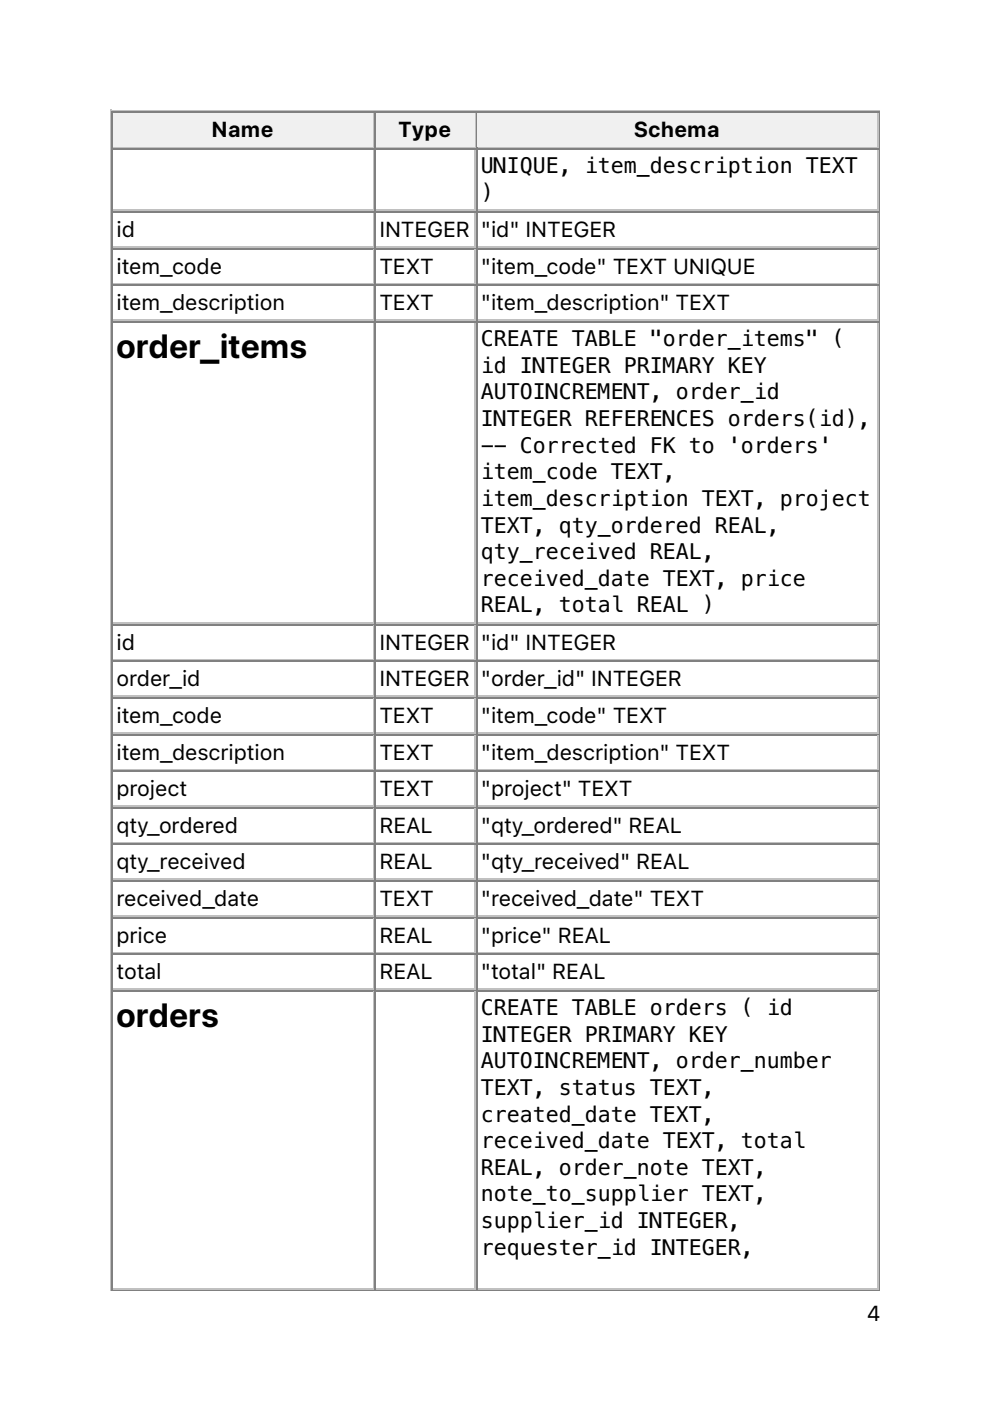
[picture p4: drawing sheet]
<svg xmlns="http://www.w3.org/2000/svg" width="210mm" height="297mm" viewBox="0 0 210 297" stroke-linecap="round" stroke-linejoin="round" font-family="sans-serif">
<defs><g id="words">
<g font-size="7.1">
<text x="24.7" y="76">order_items</text>
<text x="24.7" y="217.8">orders</text>
</g>
<g font-size="4.6">
<text x="44.9" y="29.1">Name</text>
<text x="84.5" y="29.1">Type</text>
<text x="134.5" y="29.1">Schema</text>
<text x="102" y="36.7">UNIQUE, item_description TEXT</text>
<text x="102" y="42.4">)</text>
<text x="24.7" y="50.3">id</text>
<text x="80.4" y="50.3">INTEGER</text>
<text x="102" y="50.3">&quot;id&quot; INTEGER</text>
<text x="24.7" y="58.1">item_code</text>
<text x="80.4" y="58.1">TEXT</text>
<text x="102" y="58.1">&quot;item_code&quot; TEXT UNIQUE</text>
<text x="24.7" y="65.8">item_description</text>
<text x="80.4" y="65.8">TEXT</text>
<text x="102" y="65.8">&quot;item_description&quot; TEXT</text>
<text x="102" y="73.4">CREATE TABLE &quot;order_items&quot; (</text>
<text x="102" y="79">id INTEGER PRIMARY KEY</text>
<text x="102" y="84.7">AUTOINCREMENT, order_id</text>
<text x="102" y="90.3">INTEGER REFERENCES orders(id),</text>
<text x="102" y="96">-- Corrected FK to 'orders'</text>
<text x="102" y="101.6">item_code TEXT,</text>
<text x="102" y="107.3">item_description TEXT, project</text>
<text x="102" y="112.9">TEXT, qty_ordered REAL,</text>
<text x="102" y="118.6">qty_received REAL,</text>
<text x="102" y="124.2">received_date TEXT, price</text>
<text x="102" y="129.8">REAL, total REAL )</text>
<text x="24.7" y="137.8">id</text>
<text x="80.4" y="137.8">INTEGER</text>
<text x="102" y="137.8">&quot;id&quot; INTEGER</text>
<text x="24.7" y="145.5">order_id</text>
<text x="80.4" y="145.5">INTEGER</text>
<text x="102" y="145.5">&quot;order_id&quot; INTEGER</text>
<text x="24.7" y="153.3">item_code</text>
<text x="80.4" y="153.3">TEXT</text>
<text x="102" y="153.3">&quot;item_code&quot; TEXT</text>
<text x="24.7" y="161.1">item_description</text>
<text x="80.4" y="161.1">TEXT</text>
<text x="102" y="161.1">&quot;item_description&quot; TEXT</text>
<text x="24.7" y="168.8">project</text>
<text x="80.4" y="168.8">TEXT</text>
<text x="102" y="168.8">&quot;project&quot; TEXT</text>
<text x="24.7" y="176.6">qty_ordered</text>
<text x="80.4" y="176.6">REAL</text>
<text x="102" y="176.6">&quot;qty_ordered&quot; REAL</text>
<text x="24.7" y="184.3">qty_received</text>
<text x="80.4" y="184.3">REAL</text>
<text x="102" y="184.3">&quot;qty_received&quot; REAL</text>
<text x="24.7" y="192.1">received_date</text>
<text x="80.4" y="192.1">TEXT</text>
<text x="102" y="192.1">&quot;received_date&quot; TEXT</text>
<text x="24.7" y="199.9">price</text>
<text x="80.4" y="199.9">REAL</text>
<text x="102" y="199.9">&quot;price&quot; REAL</text>
<text x="24.7" y="207.6">total</text>
<text x="80.4" y="207.6">REAL</text>
<text x="102" y="207.6">&quot;total&quot; REAL</text>
<text x="102" y="215.2">CREATE TABLE orders ( id</text>
<text x="102" y="220.9">INTEGER PRIMARY KEY</text>
<text x="102" y="226.5">AUTOINCREMENT, order_number</text>
<text x="102" y="232.1">TEXT, status TEXT,</text>
<text x="102" y="237.8">created_date TEXT,</text>
<text x="102" y="243.4">received_date TEXT, total</text>
<text x="102" y="249.1">REAL, order_note TEXT,</text>
<text x="102" y="254.7">note_to_supplier TEXT,</text>
<text x="102" y="260.4">supplier_id INTEGER,</text>
<text x="102" y="266">requester_id INTEGER,</text>
<text x="183.8" y="280.1">4</text>
</g>
</g></defs>
<path d="M23.5 23.3v250.5M23.6 23.5h163M24 31.2h55.4M79.2 24v7" fill="none" stroke="#c0c0c0" stroke-width=".35"/>
<path d="M23.8 23.6v7.8M24 23.8h55.4M186.4 23.6v249.8M23.6 273.6h163" fill="none" stroke="#808080" stroke-width=".35"/>
<g fill="#f0f0f0">
<path d="M24 24h55v7h-55z"/>
<path d="M44.8 24.7h13.4v5.6h-13.4z"/>
</g>
<path d="M79.6 23.6v7.8M79.7 23.8h21.2" fill="none" stroke="#808080" stroke-width=".35"/>
<path d="M79.7 31.2h21.2M100.7 24v7" fill="none" stroke="#c0c0c0" stroke-width=".35"/>
<g fill="#f0f0f0">
<path d="M79.7 24h20.8v7h-20.8z"/>
<path d="M84.3 24.7h11.7v5.6h-11.7z"/>
</g>
<path d="M101.1 23.6v7.8M101.2 23.8h85.1" fill="none" stroke="#808080" stroke-width=".35"/>
<path d="M101.2 31.2h85.1M186.1 24v7" fill="none" stroke="#c0c0c0" stroke-width=".35"/>
<g fill="#f0f0f0">
<path d="M101.2 24h84.7v7h-84.7z"/>
<path d="M134.4 24.7h18.4v5.6h-18.4z"/>
</g>
<g fill="none" stroke="#808080" stroke-width=".35">
<path d="M23.8 31.4v242M24 31.6h55.4M79.6 31.4v242M79.7 31.6h21.2M101.1 31.4v242M101.2 31.6h85.1M24 45h55.4M24 52.7h55.4M79.7 45h21.2M79.7 52.7h21.2M101.2 45h85.1M101.2 52.7h85.1"/>
<path d="M24 60.5h55.4M24 68.3h55.4M79.7 60.5h21.2M79.7 68.3h21.2M101.2 60.5h85.1M101.2 68.3h85.1M24 132.5h55.4M79.7 132.5h21.2M101.2 132.5h85.1M24 140.2h55.4M24 148h55.4M24 155.8h55.4"/>
<path d="M79.7 140.2h21.2M79.7 148h21.2M79.7 155.8h21.2M101.2 140.2h85.1M101.2 148h85.1M101.2 155.8h85.1M24 163.5h55.4M24 171.3h55.4M24 179h55.4M79.7 163.5h21.2M79.7 171.3h21.2M79.7 179h21.2"/>
<path d="M101.2 163.5h85.1M101.2 171.3h85.1M101.2 179h85.1M24 186.8h55.4M24 194.6h55.4M79.7 186.8h21.2M79.7 194.6h21.2M101.2 186.8h85.1M101.2 194.6h85.1M24 202.3h55.4M24 210.1h55.4M79.7 202.3h21.2"/>
<path d="M79.7 210.1h21.2M101.2 202.3h85.1M101.2 210.1h85.1"/>
</g>
<g fill="none" stroke="#c0c0c0" stroke-width=".35">
<path d="M79.2 31.7v12.7M100.7 31.7v12.7M186.1 31.7v12.7M24 44.6h55.4M24 52.4h55.4M79.2 45.2v7M79.2 52.9v7.1M79.7 44.6h21.2M79.7 52.4h21.2M100.7 45.2v7M100.7 52.9v7.1M101.2 44.6h85.1"/>
<path d="M101.2 52.4h85.1M186.1 45.2v7M186.1 52.9v7.1M24 60.1h55.4M24 67.9h55.4M79.2 60.7v7M79.2 68.4v63.5M79.7 60.1h21.2M79.7 67.9h21.2M100.7 60.7v7M100.7 68.4v63.5M101.2 60.1h85.1"/>
<path d="M101.2 67.9h85.1M186.1 60.7v7M186.1 68.4v63.5M24 132.1h55.4M24 139.9h55.4M79.2 132.6v7.1M79.7 132.1h21.2M79.7 139.9h21.2M100.7 132.6v7.1M101.2 132.1h85.1M101.2 139.9h85.1M186.1 132.6v7.1"/>
<path d="M24 147.6h55.4M24 155.4h55.4M79.2 140.4v7.1M79.2 148.2v7M79.2 155.9v7.1M79.7 147.6h21.2M79.7 155.4h21.2M100.7 140.4v7.1M100.7 148.2v7M100.7 155.9v7.1M101.2 147.6h85.1M101.2 155.4h85.1"/>
<path d="M186.1 140.4v7.1M186.1 148.2v7M186.1 155.9v7.1M24 163.2h55.4M24 170.9h55.4M24 178.7h55.4M79.2 163.7v7M79.2 171.4v7.1M79.2 179.2v7.1M79.7 163.2h21.2M79.7 170.9h21.2M79.7 178.7h21.2"/>
<path d="M100.7 163.7v7M100.7 171.4v7.1M100.7 179.2v7.1M101.2 163.2h85.1M101.2 170.9h85.1M101.2 178.7h85.1M186.1 163.7v7M186.1 171.4v7.1M186.1 179.2v7.1M24 186.4h55.4M24 194.2h55.4M79.2 187v7"/>
<path d="M79.2 194.7v7.1M79.7 186.4h21.2M79.7 194.2h21.2M100.7 187v7M100.7 194.7v7.1M101.2 186.4h85.1M101.2 194.2h85.1M186.1 187v7M186.1 194.7v7.1M24 202h55.4M24 209.7h55.4M79.2 202.5v7"/>
<path d="M79.2 210.3v62.7M79.7 202h21.2M79.7 209.7h21.2M100.7 202.5v7M100.7 210.3v62.7M101.2 202h85.1M101.2 209.7h85.1M186.1 202.5v7M186.1 210.3v62.7M24 273.2h55.4M79.7 273.2h21.2M101.2 273.2h85.1"/>
</g>
<use href="#words"/>
</svg>
